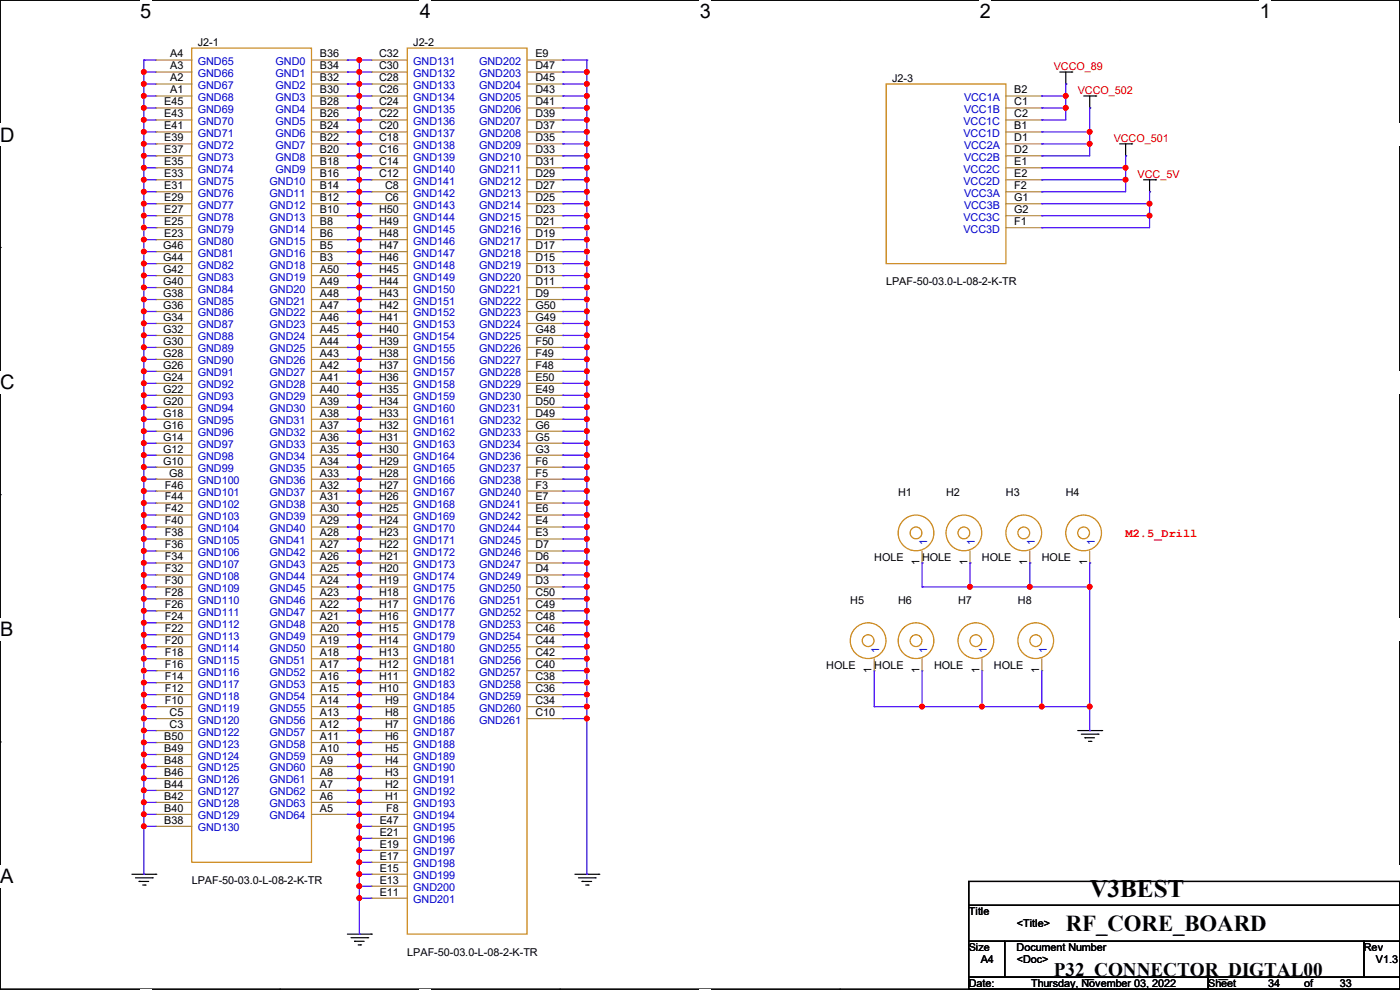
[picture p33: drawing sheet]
<svg xmlns="http://www.w3.org/2000/svg" width="297mm" height="210mm" viewBox="0 0 297 210" stroke-linecap="round" stroke-linejoin="round" font-family="sans-serif">
<defs><g id="words">
<text font-size="5.3" x="231.2" y="190.3">V3BEST</text>
<text font-size="4.8" x="226.1" y="197.5">RF_CORE_BOARD</text>
<g font-size="4.2">
<text x="29.7" y="3.9">5</text>
<text x="89.1" y="3.9">4</text>
<text x="148.5" y="3.9">3</text>
<text x="207.9" y="3.9">2</text>
<text x="267.3" y="3.9">1</text>
<text x="0" y="30.1">D</text>
<text x="0" y="82.5">C</text>
<text x="0" y="135">B</text>
<text x="0" y="187.4">A</text>
<text x="297" y="187.4">A</text>
</g>
<text font-size="4.1" x="223.6" y="207">P32_CONNECTOR_DIGTAL00</text>
<text font-size="2.5" fill="#f00" x="238.8" y="113.9">M2.5_Drill</text>
<g font-size="2.3">
<text x="42" y="9.7">J2-1</text>
<text x="87.7" y="9.7">J2-2</text>
<text x="36.1" y="12.2">A4</text>
<text x="36.1" y="14.7">A3</text>
<text x="36.1" y="17.3">A2</text>
<text x="67.9" y="12.2">B36</text>
<text x="67.9" y="14.7">B34</text>
<text x="67.9" y="17.3">B32</text>
<text x="80.4" y="12.2">C32</text>
<text x="80.4" y="14.7">C30</text>
<text x="80.4" y="17.3">C28</text>
<text x="113.6" y="12.2">E9</text>
<text x="113.6" y="14.7">D47</text>
<text x="113.6" y="17.3">D45</text>
<text x="189.3" y="17.4">J2-3</text>
<text x="34.8" y="22.4">E45</text>
<text x="36.1" y="19.8">A1</text>
<text x="67.9" y="19.8">B30</text>
<text x="67.9" y="22.4">B28</text>
<text x="80.4" y="19.8">C26</text>
<text x="80.4" y="22.4">C24</text>
<text x="113.6" y="19.8">D43</text>
<text x="113.6" y="22.4">D41</text>
<text x="215.2" y="19.8">B2</text>
<text x="215.2" y="22.4">C1</text>
<text x="34.8" y="24.9">E43</text>
<text x="34.8" y="27.4">E41</text>
<text x="34.8" y="30">E39</text>
<text x="67.9" y="24.9">B26</text>
<text x="67.9" y="27.4">B24</text>
<text x="67.9" y="30">B22</text>
<text x="80.4" y="24.9">C22</text>
<text x="80.4" y="27.4">C20</text>
<text x="80.4" y="30">C18</text>
<text x="113.6" y="24.9">D39</text>
<text x="113.6" y="27.4">D37</text>
<text x="113.6" y="30">D35</text>
<text x="215.2" y="24.9">C2</text>
<text x="215.2" y="27.4">B1</text>
<text x="215.2" y="30">D1</text>
<text x="34.8" y="32.5">E37</text>
<text x="34.8" y="35.1">E35</text>
<text x="67.9" y="32.5">B20</text>
<text x="67.9" y="35.1">B18</text>
<text x="80.4" y="32.5">C16</text>
<text x="80.4" y="35.1">C14</text>
<text x="113.6" y="32.5">D33</text>
<text x="113.6" y="35.1">D31</text>
<text x="215.2" y="32.5">D2</text>
<text x="215.2" y="35.1">E1</text>
<text x="34.8" y="37.6">E33</text>
<text x="34.8" y="40.1">E31</text>
<text x="67.9" y="37.6">B16</text>
<text x="67.9" y="40.1">B14</text>
<text x="80.4" y="37.6">C12</text>
<text x="81.7" y="40.1">C8</text>
<text x="113.6" y="37.6">D29</text>
<text x="113.6" y="40.1">D27</text>
<text x="215.2" y="37.6">E2</text>
<text x="215.2" y="40.1">F2</text>
<text x="34.8" y="42.7">E29</text>
<text x="34.8" y="45.2">E27</text>
<text x="34.8" y="47.8">E25</text>
<text x="67.9" y="42.7">B12</text>
<text x="67.9" y="45.2">B10</text>
<text x="67.9" y="47.8">B8</text>
<text x="80.4" y="45.2">H50</text>
<text x="80.4" y="47.8">H49</text>
<text x="81.7" y="42.7">C6</text>
<text x="113.6" y="42.7">D25</text>
<text x="113.6" y="45.2">D23</text>
<text x="113.6" y="47.8">D21</text>
<text x="215.2" y="42.7">G1</text>
<text x="215.2" y="45.2">G2</text>
<text x="215.2" y="47.8">F1</text>
<text x="34.6" y="52.8">G46</text>
<text x="34.8" y="50.3">E23</text>
<text x="67.9" y="50.3">B6</text>
<text x="67.9" y="52.8">B5</text>
<text x="80.4" y="50.3">H48</text>
<text x="80.4" y="52.8">H47</text>
<text x="113.6" y="50.3">D19</text>
<text x="113.6" y="52.8">D17</text>
<text x="34.6" y="55.4">G44</text>
<text x="34.6" y="57.9">G42</text>
<text x="67.9" y="55.4">B3</text>
<text x="67.9" y="57.9">A50</text>
<text x="80.4" y="55.4">H46</text>
<text x="80.4" y="57.9">H45</text>
<text x="113.6" y="55.4">D15</text>
<text x="113.6" y="57.9">D13</text>
<text x="34.6" y="60.5">G40</text>
<text x="34.6" y="63">G38</text>
<text x="34.6" y="65.5">G36</text>
<text x="67.9" y="60.5">A49</text>
<text x="67.9" y="63">A48</text>
<text x="67.9" y="65.5">A47</text>
<text x="80.4" y="60.5">H44</text>
<text x="80.4" y="63">H43</text>
<text x="80.4" y="65.5">H42</text>
<text x="113.6" y="60.5">D11</text>
<text x="113.6" y="63">D9</text>
<text x="113.6" y="65.5">G50</text>
<text x="188" y="60.5">LPAF-50-03.0-L-08-2-K-TR</text>
<text x="34.6" y="68.1">G34</text>
<text x="34.6" y="70.6">G32</text>
<text x="67.9" y="68.1">A46</text>
<text x="67.9" y="70.6">A45</text>
<text x="80.4" y="68.1">H41</text>
<text x="80.4" y="70.6">H40</text>
<text x="113.6" y="68.1">G49</text>
<text x="113.6" y="70.6">G48</text>
<text x="34.6" y="73.2">G30</text>
<text x="34.6" y="75.7">G28</text>
<text x="67.9" y="73.2">A44</text>
<text x="67.9" y="75.7">A43</text>
<text x="80.4" y="73.2">H39</text>
<text x="80.4" y="75.7">H38</text>
<text x="113.6" y="73.2">F50</text>
<text x="113.6" y="75.7">F49</text>
<text x="34.6" y="78.2">G26</text>
<text x="34.6" y="80.8">G24</text>
<text x="34.6" y="83.3">G22</text>
<text x="67.9" y="78.2">A42</text>
<text x="67.9" y="80.8">A41</text>
<text x="67.9" y="83.3">A40</text>
<text x="80.4" y="78.2">H37</text>
<text x="80.4" y="80.8">H36</text>
<text x="80.4" y="83.3">H35</text>
<text x="113.6" y="78.2">F48</text>
<text x="113.6" y="80.8">E50</text>
<text x="113.6" y="83.3">E49</text>
<text x="34.6" y="85.9">G20</text>
<text x="34.6" y="88.4">G18</text>
<text x="67.9" y="85.9">A39</text>
<text x="67.9" y="88.4">A38</text>
<text x="80.4" y="85.9">H34</text>
<text x="80.4" y="88.4">H33</text>
<text x="113.6" y="85.9">D50</text>
<text x="113.6" y="88.4">D49</text>
<text x="34.6" y="90.9">G16</text>
<text x="34.6" y="93.5">G14</text>
<text x="67.9" y="90.9">A37</text>
<text x="67.9" y="93.5">A36</text>
<text x="80.4" y="90.9">H32</text>
<text x="80.4" y="93.5">H31</text>
<text x="113.6" y="90.9">G6</text>
<text x="113.6" y="93.5">G5</text>
<text x="34.6" y="96">G12</text>
<text x="34.6" y="98.6">G10</text>
<text x="35.9" y="101.1">G8</text>
<text x="67.9" y="96">A35</text>
<text x="67.9" y="98.6">A34</text>
<text x="67.9" y="101.1">A33</text>
<text x="80.4" y="96">H30</text>
<text x="80.4" y="98.6">H29</text>
<text x="80.4" y="101.1">H28</text>
<text x="113.6" y="96">G3</text>
<text x="113.6" y="98.6">F6</text>
<text x="113.6" y="101.1">F5</text>
<text x="35" y="103.6">F46</text>
<text x="35" y="106.2">F44</text>
<text x="67.9" y="103.6">A32</text>
<text x="67.9" y="106.2">A31</text>
<text x="80.4" y="103.6">H27</text>
<text x="80.4" y="106.2">H26</text>
<text x="113.6" y="103.6">F3</text>
<text x="113.6" y="106.2">E7</text>
<text x="190.5" y="105.2">H1</text>
<text x="200.7" y="105.2">H2</text>
<text x="213.4" y="105.2">H3</text>
<text x="226.1" y="105.2">H4</text>
<text x="35" y="108.7">F42</text>
<text x="35" y="111.3">F40</text>
<text x="35" y="113.8">F38</text>
<text x="67.9" y="108.7">A30</text>
<text x="67.9" y="111.3">A29</text>
<text x="67.9" y="113.8">A28</text>
<text x="80.4" y="108.7">H25</text>
<text x="80.4" y="111.3">H24</text>
<text x="80.4" y="113.8">H23</text>
<text x="113.6" y="108.7">E6</text>
<text x="113.6" y="111.3">E4</text>
<text x="113.6" y="113.8">E3</text>
<text x="35" y="116.3">F36</text>
<text x="35" y="118.9">F34</text>
<text x="67.9" y="116.3">A27</text>
<text x="67.9" y="118.9">A26</text>
<text x="80.4" y="116.3">H22</text>
<text x="80.4" y="118.9">H21</text>
<text x="113.6" y="116.3">D7</text>
<text x="113.6" y="118.9">D6</text>
<text x="185.5" y="119">HOLE</text>
<text x="195.1" y="119.9" transform="rotate(-90 195.1 119.9)">1</text>
<text x="195.6" y="119">HOLE</text>
<text x="205.2" y="119.9" transform="rotate(-90 205.2 119.9)">1</text>
<text x="208.3" y="119">HOLE</text>
<text x="217.9" y="119.9" transform="rotate(-90 217.9 119.9)">1</text>
<text x="221" y="119">HOLE</text>
<text x="230.6" y="119.9" transform="rotate(-90 230.6 119.9)">1</text>
<text x="35" y="121.4">F32</text>
<text x="35" y="124">F30</text>
<text x="67.9" y="121.4">A25</text>
<text x="67.9" y="124">A24</text>
<text x="80.4" y="121.4">H20</text>
<text x="80.4" y="124">H19</text>
<text x="113.6" y="121.4">D4</text>
<text x="113.6" y="124">D3</text>
<text x="35" y="126.5">F28</text>
<text x="35" y="129">F26</text>
<text x="35" y="131.6">F24</text>
<text x="67.9" y="126.5">A23</text>
<text x="67.9" y="129">A22</text>
<text x="67.9" y="131.6">A21</text>
<text x="80.4" y="126.5">H18</text>
<text x="80.4" y="129">H17</text>
<text x="80.4" y="131.6">H16</text>
<text x="113.6" y="126.5">C50</text>
<text x="113.6" y="129">C49</text>
<text x="113.6" y="131.6">C48</text>
<text x="180.4" y="128.1">H5</text>
<text x="190.5" y="128.1">H6</text>
<text x="203.2" y="128.1">H7</text>
<text x="215.9" y="128.1">H8</text>
<text x="35" y="134.1">F22</text>
<text x="35" y="136.7">F20</text>
<text x="67.9" y="134.1">A20</text>
<text x="67.9" y="136.7">A19</text>
<text x="80.4" y="134.1">H15</text>
<text x="80.4" y="136.7">H14</text>
<text x="113.6" y="134.1">C46</text>
<text x="113.6" y="136.7">C44</text>
<text x="35" y="139.2">F18</text>
<text x="35" y="141.7">F16</text>
<text x="67.9" y="139.2">A18</text>
<text x="67.9" y="141.7">A17</text>
<text x="80.4" y="139.2">H13</text>
<text x="80.4" y="141.7">H12</text>
<text x="113.6" y="139.2">C42</text>
<text x="113.6" y="141.7">C40</text>
<text x="175.3" y="141.8">HOLE</text>
<text x="184.9" y="142.8" transform="rotate(-90 184.9 142.8)">1</text>
<text x="185.5" y="141.8">HOLE</text>
<text x="195.1" y="142.8" transform="rotate(-90 195.1 142.8)">1</text>
<text x="198.2" y="141.8">HOLE</text>
<text x="207.8" y="142.8" transform="rotate(-90 207.8 142.8)">1</text>
<text x="210.9" y="141.8">HOLE</text>
<text x="220.5" y="142.8" transform="rotate(-90 220.5 142.8)">1</text>
<text x="35" y="144.3">F14</text>
<text x="35" y="146.8">F12</text>
<text x="35" y="149.4">F10</text>
<text x="67.9" y="144.3">A16</text>
<text x="67.9" y="146.8">A15</text>
<text x="67.9" y="149.4">A14</text>
<text x="80.4" y="144.3">H11</text>
<text x="80.4" y="146.8">H10</text>
<text x="81.7" y="149.4">H9</text>
<text x="113.6" y="144.3">C38</text>
<text x="113.6" y="146.8">C36</text>
<text x="113.6" y="149.4">C34</text>
<text x="36" y="151.9">C5</text>
<text x="36" y="154.4">C3</text>
<text x="67.9" y="151.9">A13</text>
<text x="67.9" y="154.4">A12</text>
<text x="81.7" y="151.9">H8</text>
<text x="81.7" y="154.4">H7</text>
<text x="113.6" y="151.9">C10</text>
<text x="34.8" y="157">B50</text>
<text x="34.8" y="159.5">B49</text>
<text x="67.9" y="157">A11</text>
<text x="67.9" y="159.5">A10</text>
<text x="81.7" y="157">H6</text>
<text x="81.7" y="159.5">H5</text>
<text x="34.8" y="162.1">B48</text>
<text x="34.8" y="164.6">B46</text>
<text x="34.8" y="167.1">B44</text>
<text x="67.9" y="162.1">A9</text>
<text x="67.9" y="164.6">A8</text>
<text x="67.9" y="167.1">A7</text>
<text x="81.7" y="162.1">H4</text>
<text x="81.7" y="164.6">H3</text>
<text x="81.7" y="167.1">H2</text>
<text x="34.8" y="169.7">B42</text>
<text x="34.8" y="172.2">B40</text>
<text x="67.9" y="169.7">A6</text>
<text x="67.9" y="172.2">A5</text>
<text x="81.7" y="169.7">H1</text>
<text x="82" y="172.2">F8</text>
<text x="34.8" y="174.8">B38</text>
<text x="80.6" y="174.8">E47</text>
<text x="80.6" y="177.3">E21</text>
<text x="80.6" y="179.8">E19</text>
<text x="80.6" y="182.4">E17</text>
<text x="80.6" y="184.9">E15</text>
<text x="40.7" y="187.5">LPAF-50-03.0-L-08-2-K-TR</text>
<text x="80.6" y="187.5">E13</text>
<text x="80.6" y="190">E11</text>
<text x="205.5" y="194.1">Title</text>
<text x="215.7" y="196.7">&lt;Title&gt;</text>
<text x="86.4" y="202.8">LPAF-50-03.0-L-08-2-K-TR</text>
<text x="205.5" y="201.8">Size</text>
<text x="215.7" y="201.8">Document Number</text>
<text x="289.4" y="201.8">Rev</text>
<text x="205.5" y="209.4">Date:</text>
<text x="208.1" y="204.3">A4</text>
<text x="215.7" y="204.3">&lt;Doc&gt;</text>
<text x="218.7" y="209.4">Thursday, November 03, 2022</text>
<text x="256.3" y="209.4">Sheet</text>
<text x="269" y="209.4">34</text>
<text x="276.7" y="209.4">of</text>
<text x="284.3" y="209.4">33</text>
<text x="291.9" y="204.3">V1.3</text>
</g>
<g font-size="2.3" fill="#00c">
<text x="42" y="13.8">GND65</text>
<text x="42" y="16.3">GND66</text>
<text x="58.5" y="13.8">GND0</text>
<text x="58.5" y="16.3">GND1</text>
<text x="87.7" y="13.8">GND131</text>
<text x="87.7" y="16.3">GND132</text>
<text x="101.6" y="13.8">GND202</text>
<text x="101.6" y="16.3">GND203</text>
<text x="42" y="18.9">GND67</text>
<text x="42" y="21.4">GND68</text>
<text x="42" y="24">GND69</text>
<text x="58.5" y="18.9">GND2</text>
<text x="58.5" y="21.4">GND3</text>
<text x="58.5" y="24">GND4</text>
<text x="87.7" y="18.9">GND133</text>
<text x="87.7" y="21.4">GND134</text>
<text x="87.7" y="24">GND135</text>
<text x="101.6" y="18.9">GND204</text>
<text x="101.6" y="21.4">GND205</text>
<text x="101.6" y="24">GND206</text>
<text x="204.5" y="21.4">VCC1A</text>
<text x="204.5" y="24">VCC1B</text>
<text x="42" y="26.5">GND70</text>
<text x="42" y="29">GND71</text>
<text x="58.5" y="26.5">GND5</text>
<text x="58.5" y="29">GND6</text>
<text x="87.7" y="26.5">GND136</text>
<text x="87.7" y="29">GND137</text>
<text x="101.6" y="26.5">GND207</text>
<text x="101.6" y="29">GND208</text>
<text x="204.4" y="26.5">VCC1C</text>
<text x="204.4" y="29">VCC1D</text>
<text x="42" y="31.6">GND72</text>
<text x="42" y="34.1">GND73</text>
<text x="58.5" y="31.6">GND7</text>
<text x="58.5" y="34.1">GND8</text>
<text x="87.7" y="31.6">GND138</text>
<text x="87.7" y="34.1">GND139</text>
<text x="101.6" y="31.6">GND209</text>
<text x="101.6" y="34.1">GND210</text>
<text x="204.5" y="31.6">VCC2A</text>
<text x="204.5" y="34.1">VCC2B</text>
<text x="42" y="36.7">GND74</text>
<text x="42" y="39.2">GND75</text>
<text x="42" y="41.7">GND76</text>
<text x="57.2" y="39.2">GND10</text>
<text x="57.2" y="41.7">GND11</text>
<text x="58.5" y="36.7">GND9</text>
<text x="87.7" y="36.7">GND140</text>
<text x="87.7" y="39.2">GND141</text>
<text x="87.7" y="41.7">GND142</text>
<text x="101.6" y="36.7">GND211</text>
<text x="101.6" y="39.2">GND212</text>
<text x="101.6" y="41.7">GND213</text>
<text x="204.4" y="36.7">VCC2C</text>
<text x="204.4" y="39.2">VCC2D</text>
<text x="204.5" y="41.7">VCC3A</text>
<text x="42" y="44.3">GND77</text>
<text x="42" y="46.8">GND78</text>
<text x="57.2" y="44.3">GND12</text>
<text x="57.2" y="46.8">GND13</text>
<text x="87.7" y="44.3">GND143</text>
<text x="87.7" y="46.8">GND144</text>
<text x="101.6" y="44.3">GND214</text>
<text x="101.6" y="46.8">GND215</text>
<text x="204.4" y="46.8">VCC3C</text>
<text x="204.5" y="44.3">VCC3B</text>
<text x="42" y="49.4">GND79</text>
<text x="42" y="51.9">GND80</text>
<text x="57.2" y="49.4">GND14</text>
<text x="57.2" y="51.9">GND15</text>
<text x="87.7" y="49.4">GND145</text>
<text x="87.7" y="51.9">GND146</text>
<text x="101.6" y="49.4">GND216</text>
<text x="101.6" y="51.9">GND217</text>
<text x="204.4" y="49.4">VCC3D</text>
<text x="42" y="54.4">GND81</text>
<text x="42" y="57">GND82</text>
<text x="42" y="59.5">GND83</text>
<text x="57.2" y="54.4">GND16</text>
<text x="57.2" y="57">GND18</text>
<text x="57.2" y="59.5">GND19</text>
<text x="87.7" y="54.4">GND147</text>
<text x="87.7" y="57">GND148</text>
<text x="87.7" y="59.5">GND149</text>
<text x="101.6" y="54.4">GND218</text>
<text x="101.6" y="57">GND219</text>
<text x="101.6" y="59.5">GND220</text>
<text x="42" y="62.1">GND84</text>
<text x="42" y="64.6">GND85</text>
<text x="57.2" y="62.1">GND20</text>
<text x="57.2" y="64.6">GND21</text>
<text x="87.7" y="62.1">GND150</text>
<text x="87.7" y="64.6">GND151</text>
<text x="101.6" y="62.1">GND221</text>
<text x="101.6" y="64.6">GND222</text>
<text x="42" y="67.1">GND86</text>
<text x="42" y="69.7">GND87</text>
<text x="57.2" y="67.1">GND22</text>
<text x="57.2" y="69.7">GND23</text>
<text x="87.7" y="67.1">GND152</text>
<text x="87.7" y="69.7">GND153</text>
<text x="101.6" y="67.1">GND223</text>
<text x="101.6" y="69.7">GND224</text>
<text x="42" y="72.2">GND88</text>
<text x="42" y="74.8">GND89</text>
<text x="42" y="77.3">GND90</text>
<text x="57.2" y="72.2">GND24</text>
<text x="57.2" y="74.8">GND25</text>
<text x="57.2" y="77.3">GND26</text>
<text x="87.7" y="72.2">GND154</text>
<text x="87.7" y="74.8">GND155</text>
<text x="87.7" y="77.3">GND156</text>
<text x="101.6" y="72.2">GND225</text>
<text x="101.6" y="74.8">GND226</text>
<text x="101.6" y="77.3">GND227</text>
<text x="42" y="79.8">GND91</text>
<text x="42" y="82.4">GND92</text>
<text x="57.2" y="79.8">GND27</text>
<text x="57.2" y="82.4">GND28</text>
<text x="87.7" y="79.8">GND157</text>
<text x="87.7" y="82.4">GND158</text>
<text x="101.6" y="79.8">GND228</text>
<text x="101.6" y="82.4">GND229</text>
<text x="42" y="84.9">GND93</text>
<text x="42" y="87.5">GND94</text>
<text x="57.2" y="84.9">GND29</text>
<text x="57.2" y="87.5">GND30</text>
<text x="87.7" y="84.9">GND159</text>
<text x="87.7" y="87.5">GND160</text>
<text x="101.6" y="84.9">GND230</text>
<text x="101.6" y="87.5">GND231</text>
<text x="42" y="90">GND95</text>
<text x="42" y="92.5">GND96</text>
<text x="42" y="95.1">GND97</text>
<text x="57.2" y="90">GND31</text>
<text x="57.2" y="92.5">GND32</text>
<text x="57.2" y="95.1">GND33</text>
<text x="87.7" y="90">GND161</text>
<text x="87.7" y="92.5">GND162</text>
<text x="87.7" y="95.1">GND163</text>
<text x="101.6" y="90">GND232</text>
<text x="101.6" y="92.5">GND233</text>
<text x="101.6" y="95.1">GND234</text>
<text x="42" y="97.6">GND98</text>
<text x="42" y="100.2">GND99</text>
<text x="57.2" y="97.6">GND34</text>
<text x="57.2" y="100.2">GND35</text>
<text x="87.7" y="97.6">GND164</text>
<text x="87.7" y="100.2">GND165</text>
<text x="101.6" y="97.6">GND236</text>
<text x="101.6" y="100.2">GND237</text>
<text x="42" y="102.7">GND100</text>
<text x="42" y="105.2">GND101</text>
<text x="42" y="107.8">GND102</text>
<text x="57.2" y="102.7">GND36</text>
<text x="57.2" y="105.2">GND37</text>
<text x="57.2" y="107.8">GND38</text>
<text x="87.7" y="102.7">GND166</text>
<text x="87.7" y="105.2">GND167</text>
<text x="87.7" y="107.8">GND168</text>
<text x="101.6" y="102.7">GND238</text>
<text x="101.6" y="105.2">GND240</text>
<text x="101.6" y="107.8">GND241</text>
<text x="42" y="110.3">GND103</text>
<text x="42" y="112.9">GND104</text>
<text x="57.2" y="110.3">GND39</text>
<text x="57.2" y="112.9">GND40</text>
<text x="87.7" y="110.3">GND169</text>
<text x="87.7" y="112.9">GND170</text>
<text x="101.6" y="110.3">GND242</text>
<text x="101.6" y="112.9">GND244</text>
<text x="42" y="115.4">GND105</text>
<text x="42" y="117.9">GND106</text>
<text x="57.2" y="115.4">GND41</text>
<text x="57.2" y="117.9">GND42</text>
<text x="87.7" y="115.4">GND171</text>
<text x="87.7" y="117.9">GND172</text>
<text x="101.6" y="115.4">GND245</text>
<text x="101.6" y="117.9">GND246</text>
<text x="196.7" y="115.6" transform="rotate(-90 196.7 115.6)">1</text>
<text x="206.8" y="115.6" transform="rotate(-90 206.8 115.6)">1</text>
<text x="219.5" y="115.6" transform="rotate(-90 219.5 115.6)">1</text>
<text x="232.2" y="115.6" transform="rotate(-90 232.2 115.6)">1</text>
<text x="42" y="120.5">GND107</text>
<text x="42" y="123">GND108</text>
<text x="42" y="125.6">GND109</text>
<text x="57.2" y="120.5">GND43</text>
<text x="57.2" y="123">GND44</text>
<text x="57.2" y="125.6">GND45</text>
<text x="87.7" y="120.5">GND173</text>
<text x="87.7" y="123">GND174</text>
<text x="87.7" y="125.6">GND175</text>
<text x="101.6" y="120.5">GND247</text>
<text x="101.6" y="123">GND249</text>
<text x="101.6" y="125.6">GND250</text>
<text x="42" y="128.1">GND110</text>
<text x="42" y="130.6">GND111</text>
<text x="57.2" y="128.1">GND46</text>
<text x="57.2" y="130.6">GND47</text>
<text x="87.7" y="128.1">GND176</text>
<text x="87.7" y="130.6">GND177</text>
<text x="101.6" y="128.1">GND251</text>
<text x="101.6" y="130.6">GND252</text>
<text x="42" y="133.2">GND112</text>
<text x="42" y="135.7">GND113</text>
<text x="57.2" y="133.2">GND48</text>
<text x="57.2" y="135.7">GND49</text>
<text x="87.7" y="133.2">GND178</text>
<text x="87.7" y="135.7">GND179</text>
<text x="101.6" y="133.2">GND253</text>
<text x="101.6" y="135.7">GND254</text>
<text x="42" y="138.3">GND114</text>
<text x="42" y="140.8">GND115</text>
<text x="42" y="143.3">GND116</text>
<text x="57.2" y="138.3">GND50</text>
<text x="57.2" y="140.8">GND51</text>
<text x="57.2" y="143.3">GND52</text>
<text x="87.7" y="138.3">GND180</text>
<text x="87.7" y="140.8">GND181</text>
<text x="87.7" y="143.3">GND182</text>
<text x="101.6" y="138.3">GND255</text>
<text x="101.6" y="140.8">GND256</text>
<text x="101.6" y="143.3">GND257</text>
<text x="186.5" y="138.5" transform="rotate(-90 186.5 138.5)">1</text>
<text x="196.7" y="138.5" transform="rotate(-90 196.7 138.5)">1</text>
<text x="209.4" y="138.5" transform="rotate(-90 209.4 138.5)">1</text>
<text x="222.1" y="138.5" transform="rotate(-90 222.1 138.5)">1</text>
<text x="42" y="145.9">GND117</text>
<text x="42" y="148.4">GND118</text>
<text x="57.2" y="145.9">GND53</text>
<text x="57.2" y="148.4">GND54</text>
<text x="87.7" y="145.9">GND183</text>
<text x="87.7" y="148.4">GND184</text>
<text x="101.6" y="145.9">GND258</text>
<text x="101.6" y="148.4">GND259</text>
<text x="42" y="151">GND119</text>
<text x="42" y="153.5">GND120</text>
<text x="57.2" y="151">GND55</text>
<text x="57.2" y="153.5">GND56</text>
<text x="87.7" y="151">GND185</text>
<text x="87.7" y="153.5">GND186</text>
<text x="101.6" y="151">GND260</text>
<text x="101.6" y="153.5">GND261</text>
<text x="42" y="156">GND122</text>
<text x="42" y="158.6">GND123</text>
<text x="42" y="161.1">GND124</text>
<text x="57.2" y="156">GND57</text>
<text x="57.2" y="158.6">GND58</text>
<text x="57.2" y="161.1">GND59</text>
<text x="87.7" y="156">GND187</text>
<text x="87.7" y="158.6">GND188</text>
<text x="87.7" y="161.1">GND189</text>
<text x="42" y="163.7">GND125</text>
<text x="42" y="166.2">GND126</text>
<text x="57.2" y="163.7">GND60</text>
<text x="57.2" y="166.2">GND61</text>
<text x="87.7" y="163.7">GND190</text>
<text x="87.7" y="166.2">GND191</text>
<text x="42" y="168.7">GND127</text>
<text x="42" y="171.3">GND128</text>
<text x="42" y="173.8">GND129</text>
<text x="57.2" y="168.7">GND62</text>
<text x="57.2" y="171.3">GND63</text>
<text x="57.2" y="173.8">GND64</text>
<text x="87.7" y="168.7">GND192</text>
<text x="87.7" y="171.3">GND193</text>
<text x="87.7" y="173.8">GND194</text>
<text x="42" y="176.4">GND130</text>
<text x="87.7" y="176.4">GND195</text>
<text x="87.7" y="178.9">GND196</text>
<text x="87.7" y="181.4">GND197</text>
<text x="87.7" y="184">GND198</text>
<text x="87.7" y="186.5">GND199</text>
<text x="87.7" y="189.1">GND200</text>
<text x="87.7" y="191.6">GND201</text>
</g>
<g font-size="2.3" fill="#f00">
<text x="223.6" y="14.8">VCCO_89</text>
<text x="228.6" y="19.9">VCCO_502</text>
<text x="236.3" y="30.1">VCCO_501</text>
<text x="241.3" y="37.7">VCC_5V</text>
</g>
</g></defs>
<path d="M0 0h297v209.8h-297z" fill="none" stroke="#000" stroke-width=".25"/>
<g fill="#fff">
<path d="M29.7 0h2.4v4.8h-2.4z"/>
<path d="M29.7 209.8h2.4v.2h-2.4z"/>
</g>
<path d="M59.4 0h.1M59.4 209.8h.1" fill="none" stroke="#000" stroke-width=".25"/>
<g fill="#fff">
<path d="M89.1 0h2.3v4.8h-2.3z"/>
<path d="M89.1 209.8h2.3v.2h-2.3z"/>
</g>
<path d="M118.8 0h.1M118.8 209.8h.1" fill="none" stroke="#000" stroke-width=".25"/>
<g fill="#fff">
<path d="M148.5 0h2.3v4.8h-2.3z"/>
<path d="M148.5 209.8h2.3v.2h-2.3z"/>
</g>
<path d="M178.2 0h.1M178.2 209.8h.1" fill="none" stroke="#000" stroke-width=".25"/>
<g fill="#fff">
<path d="M207.9 0h2.3v4.8h-2.3z"/>
<path d="M207.9 209.8h2.3v.2h-2.3z"/>
</g>
<path d="M237.6 0h.1M237.6 209.8h.1" fill="none" stroke="#000" stroke-width=".25"/>
<g fill="#fff">
<path d="M267.3 0h2.3v4.8h-2.3z"/>
<path d="M267.3 209.8h2.3v.2h-2.3z"/>
<path d="M0 26.2h3.1v4.8h-3.1z"/>
<path d="M297 26.2v4.8z"/>
<path d="M0 78.7h3.1v4.7h-3.1z"/>
<path d="M297 78.7v4.7z"/>
</g>
<path d="M0 52.5h.1M297 52.5h.1" fill="none" stroke="#000" stroke-width=".25"/>
<g fill="#fff">
<path d="M0 131.1h2.9v4.8h-2.9z"/>
<path d="M297 131.1v4.8z"/>
</g>
<path d="M0 104.9h.1M297 104.9h.1" fill="none" stroke="#000" stroke-width=".25"/>
<g fill="#fff">
<path d="M0 183.6h2.9v4.7h-2.9z"/>
<path d="M296.9 183.6h.1v4.7h-.1z"/>
</g>
<g fill="none" stroke="#000" stroke-width=".25">
<path d="M224.8 15.3h2.6M226.1 17.8h.1M226.1 15.3v2.5M227.4 15.3h.1M229.9 20.4h2.6M231.2 22.9h.1M231.2 20.4v2.5M232.5 20.4h.1M237.5 30.5h2.6M238.8 33.1h.1M238.8 30.5v2.6M240.1 30.5h.1"/>
<path d="M242.6 38.1h2.6M243.9 38.1v2.6M245.2 38.1h.1M243.9 40.7h.1M0 157.4h.1M228.6 155h5.1M229.4 155.7h3.6M230.2 156.5h.1M230.2 156.5h2M230.9 157.3h.5M231.4 157.3h.1M233 155.7h.1"/>
<path d="M233.7 155h.1M297 157.4h.1M28 185.5h5.1M28.7 186.2h3.6M29.5 187h.1M29.5 187h2M30.3 187.7h.5M30.8 187.7h.1M32.3 186.2h.1M33.1 185.5h.1M73.7 198.2h5.1M74.5 198.9h3.5"/>
<path d="M75.2 199.7h.1M75.2 199.7h2.1M78 198.9h.1M78.8 198.2h.1M122 185.5h5M122.7 186.2h3.6M123.5 187h.1M123.5 187h2M124.2 187.7h.6M124.8 187.7h.1M126.3 186.2h.1M127 185.5h.1"/>
<path d="M205.5 187h91.5v5.1h-91.5zM205.5 192.1h91.5v7.6h-91.5zM205.5 199.7h7.6v7.6h-7.6zM213.1 199.7h76.2v7.6h-76.2zM289.3 199.7h7.7v7.6h-7.7zM76 200.4h.5M76.5 200.4h.1M205.5 207.3h50.8v2.5h-50.8zM256.3 207.3h40.7v2.5h-40.7z"/>
</g>
<g fill="none" stroke="#cc8006" stroke-width=".25">
<path d="M40.7 10.2h25.4v172.7h-25.4zM86.4 10.2h25.4v188h-25.4zM188 17.8h25.4v38.1h-25.4z"/>
<circle cx="194.3" cy="113.1" r="3.8"/>
<circle cx="194.3" cy="113.1" r="1.25"/>
<circle cx="204.5" cy="113.1" r="3.8"/>
<circle cx="204.5" cy="113.1" r="1.25"/>
<circle cx="217.2" cy="113.1" r="3.8"/>
<circle cx="217.2" cy="113.1" r="1.25"/>
<circle cx="229.9" cy="113.1" r="3.8"/>
<circle cx="229.9" cy="113.1" r="1.25"/>
<circle cx="184.2" cy="135.9" r="3.8"/>
<circle cx="184.2" cy="135.9" r="1.25"/>
<circle cx="194.3" cy="135.9" r="3.8"/>
<circle cx="194.3" cy="135.9" r="1.25"/>
<circle cx="207" cy="135.9" r="3.8"/>
<circle cx="207" cy="135.9" r="1.25"/>
<circle cx="219.7" cy="135.9" r="3.8"/>
<circle cx="219.7" cy="135.9" r="1.25"/>
</g>
<g fill="none" stroke="#a84" stroke-width=".25">
<path d="M33.1 12.7h.1M33.1 15.3h.1M33.1 17.8h.1M33.1 12.7h7.6M33.1 15.3h7.6M33.1 17.8h7.6M66.1 12.7h7.6M66.1 15.3h7.6M66.1 17.8h7.6M73.7 12.7h.1M73.7 15.3h.1M73.7 17.8h.1"/>
<path d="M78.8 12.7h.1M78.8 15.3h.1M78.8 17.8h.1M78.8 12.7h7.6M78.8 15.3h7.6M78.8 17.8h7.6M111.8 12.7h7.6M111.8 15.3h7.6M111.8 17.8h7.6M119.4 12.7h.1M119.4 15.3h.1M119.4 17.8h.1"/>
<path d="M33.1 20.4h.1M33.1 22.9h.1M33.1 25.4h.1M33.1 28h.1M33.1 30.5h.1M33.1 33.1h.1M33.1 35.6h.1M33.1 38.1h.1M33.1 20.4h7.6M33.1 22.9h7.6M33.1 25.4h7.6M33.1 28h7.6"/>
<path d="M33.1 30.5h7.6M33.1 33.1h7.6M33.1 35.6h7.6M33.1 38.1h7.6M66.1 20.4h7.6M66.1 22.9h7.6M66.1 25.4h7.6M66.1 28h7.6M66.1 30.5h7.6M66.1 33.1h7.6M66.1 35.6h7.6M66.1 38.1h7.6"/>
<path d="M73.7 20.4h.1M73.7 22.9h.1M73.7 25.4h.1M73.7 28h.1M73.7 30.5h.1M73.7 33.1h.1M73.7 35.6h.1M73.7 38.1h.1M78.8 20.4h.1M78.8 22.9h.1M78.8 25.4h.1M78.8 28h.1"/>
<path d="M78.8 30.5h.1M78.8 33.1h.1M78.8 35.6h.1M78.8 38.1h.1M78.8 20.4h7.6M78.8 22.9h7.6M78.8 25.4h7.6M78.8 28h7.6M78.8 30.5h7.6M78.8 33.1h7.6M78.8 35.6h7.6M78.8 38.1h7.6"/>
<path d="M111.8 20.4h7.6M111.8 22.9h7.6M111.8 25.4h7.6M111.8 28h7.6M111.8 30.5h7.6M111.8 33.1h7.6M111.8 35.6h7.6M111.8 38.1h7.6M119.4 20.4h.1M119.4 22.9h.1M119.4 25.4h.1M119.4 28h.1"/>
<path d="M119.4 30.5h.1M119.4 33.1h.1M119.4 35.6h.1M119.4 38.1h.1M213.4 20.4h7.6M213.4 22.9h7.6M213.4 25.4h7.6M213.4 28h7.6M213.4 30.5h7.6M213.4 33.1h7.6M213.4 35.6h7.6M213.4 38.1h7.6"/>
<path d="M221 20.4h.1M221 22.9h.1M221 25.4h.1M221 28h.1M221 30.5h.1M221 33.1h.1M221 35.6h.1M221 38.1h.1M33.1 40.7h.1M33.1 43.2h.1M33.1 45.8h.1M33.1 48.3h.1"/>
<path d="M33.1 50.8h.1M33.1 53.4h.1M33.1 55.9h.1M33.1 58.5h.1M33.1 40.7h7.6M33.1 43.2h7.6M33.1 45.8h7.6M33.1 48.3h7.6M33.1 50.8h7.6M33.1 53.4h7.6M33.1 55.9h7.6M33.1 58.5h7.6"/>
<path d="M66.1 40.7h7.6M66.1 43.2h7.6M66.1 45.8h7.6M66.1 48.3h7.6M66.1 50.8h7.6M66.1 53.4h7.6M66.1 55.9h7.6M66.1 58.5h7.6M73.7 40.7h.1M73.7 43.2h.1M73.7 45.8h.1M73.7 48.3h.1"/>
<path d="M73.7 50.8h.1M73.7 53.4h.1M73.7 55.9h.1M73.7 58.5h.1M78.8 40.7h.1M78.8 43.2h.1M78.8 45.8h.1M78.8 48.3h.1M78.8 50.8h.1M78.8 53.4h.1M78.8 55.9h.1M78.8 58.5h.1"/>
<path d="M78.8 40.7h7.6M78.8 43.2h7.6M78.8 45.8h7.6M78.8 48.3h7.6M78.8 50.8h7.6M78.8 53.4h7.6M78.8 55.9h7.6M78.8 58.5h7.6M111.8 40.7h7.6M111.8 43.2h7.6M111.8 45.8h7.6M111.8 48.3h7.6"/>
<path d="M111.8 50.8h7.6M111.8 53.4h7.6M111.8 55.9h7.6M111.8 58.5h7.6M119.4 40.7h.1M119.4 43.2h.1M119.4 45.8h.1M119.4 48.3h.1M119.4 50.8h.1M119.4 53.4h.1M119.4 55.9h.1M119.4 58.5h.1"/>
<path d="M213.4 40.7h7.6M213.4 43.2h7.6M213.4 45.8h7.6M213.4 48.3h7.6M221 40.7h.1M221 43.2h.1M221 45.8h.1M221 48.3h.1M33.1 61h.1M33.1 63.5h.1M33.1 66.1h.1M33.1 68.6h.1"/>
<path d="M33.1 71.2h.1M33.1 73.7h.1M33.1 76.2h.1M33.1 78.8h.1M33.1 61h7.6M33.1 63.5h7.6M33.1 66.1h7.6M33.1 68.6h7.6M33.1 71.2h7.6M33.1 73.7h7.6M33.1 76.2h7.6M33.1 78.8h7.6"/>
<path d="M66.1 61h7.6M66.1 63.5h7.6M66.1 66.1h7.6M66.1 68.6h7.6M66.1 71.2h7.6M66.1 73.7h7.6M66.1 76.2h7.6M66.1 78.8h7.6M73.7 61h.1M73.7 63.5h.1M73.7 66.1h.1M73.7 68.6h.1"/>
<path d="M73.7 71.2h.1M73.7 73.7h.1M73.7 76.2h.1M73.7 78.8h.1M78.8 61h.1M78.8 63.5h.1M78.8 66.1h.1M78.8 68.6h.1M78.8 71.2h.1M78.8 73.7h.1M78.8 76.2h.1M78.8 78.8h.1"/>
<path d="M78.8 61h7.6M78.8 63.5h7.6M78.8 66.1h7.6M78.8 68.6h7.6M78.8 71.2h7.6M78.8 73.7h7.6M78.8 76.2h7.6M78.8 78.8h7.6M111.8 61h7.6M111.8 63.5h7.6M111.8 66.1h7.6M111.8 68.6h7.6"/>
<path d="M111.8 71.2h7.6M111.8 73.7h7.6M111.8 76.2h7.6M111.8 78.8h7.6M119.4 61h.1M119.4 63.5h.1M119.4 66.1h.1M119.4 68.6h.1M119.4 71.2h.1M119.4 73.7h.1M119.4 76.2h.1M119.4 78.8h.1"/>
<path d="M33.1 81.3h.1M33.1 83.9h.1M33.1 86.4h.1M33.1 88.9h.1M33.1 91.5h.1M33.1 94h.1M33.1 96.6h.1M33.1 99.1h.1M33.1 81.3h7.6M33.1 83.9h7.6M33.1 86.4h7.6M33.1 88.9h7.6"/>
<path d="M33.1 91.5h7.6M33.1 94h7.6M33.1 96.6h7.6M33.1 99.1h7.6M66.1 81.3h7.6M66.1 83.9h7.6M66.1 86.4h7.6M66.1 88.9h7.6M66.1 91.5h7.6M66.1 94h7.6M66.1 96.6h7.6M66.1 99.1h7.6"/>
<path d="M73.7 81.3h.1M73.7 83.9h.1M73.7 86.4h.1M73.7 88.9h.1M73.7 91.5h.1M73.7 94h.1M73.7 96.6h.1M73.7 99.1h.1M78.8 81.3h.1M78.8 83.9h.1M78.8 86.4h.1M78.8 88.9h.1"/>
<path d="M78.8 91.5h.1M78.8 94h.1M78.8 96.6h.1M78.8 99.1h.1M78.8 81.3h7.6M78.8 83.9h7.6M78.8 86.4h7.6M78.8 88.9h7.6M78.8 91.5h7.6M78.8 94h7.6M78.8 96.6h7.6M78.8 99.1h7.6"/>
<path d="M111.8 81.3h7.6M111.8 83.9h7.6M111.8 86.4h7.6M111.8 88.9h7.6M111.8 91.5h7.6M111.8 94h7.6M111.8 96.6h7.6M111.8 99.1h7.6M119.4 81.3h.1M119.4 83.9h.1M119.4 86.4h.1M119.4 88.9h.1"/>
<path d="M119.4 91.5h.1M119.4 94h.1M119.4 96.6h.1M119.4 99.1h.1M33.1 101.6h.1M33.1 104.2h.1M33.1 106.7h.1M33.1 109.3h.1M33.1 111.8h.1M33.1 114.3h.1M33.1 116.9h.1M33.1 119.4h.1"/>
<path d="M33.1 101.6h7.6M33.1 104.2h7.6M33.1 106.7h7.6M33.1 109.3h7.6M33.1 111.8h7.6M33.1 114.3h7.6M33.1 116.9h7.6M33.1 119.4h7.6M66.1 101.6h7.6M66.1 104.2h7.6M66.1 106.7h7.6M66.1 109.3h7.6"/>
<path d="M66.1 111.8h7.6M66.1 114.3h7.6M66.1 116.9h7.6M66.1 119.4h7.6M73.7 101.6h.1M73.7 104.2h.1M73.7 106.7h.1M73.7 109.3h.1M73.7 111.8h.1M73.7 114.3h.1M73.7 116.9h.1M73.7 119.4h.1"/>
<path d="M78.8 101.6h.1M78.8 104.2h.1M78.8 106.7h.1M78.8 109.3h.1M78.8 111.8h.1M78.8 114.3h.1M78.8 116.9h.1M78.8 119.4h.1M78.8 101.6h7.6M78.8 104.2h7.6M78.8 106.7h7.6M78.8 109.3h7.6"/>
<path d="M78.8 111.8h7.6M78.8 114.3h7.6M78.8 116.9h7.6M78.8 119.4h7.6M111.8 101.6h7.6M111.8 104.2h7.6M111.8 106.7h7.6M111.8 109.3h7.6M111.8 111.8h7.6M111.8 114.3h7.6M111.8 116.9h7.6M111.8 119.4h7.6"/>
<path d="M119.4 101.6h.1M119.4 104.2h.1M119.4 106.7h.1M119.4 109.3h.1M119.4 111.8h.1M119.4 114.3h.1M119.4 116.9h.1M119.4 119.4h.1M195.6 119.4h.1M195.6 116.9v2.5M205.8 119.4h.1M205.8 116.9v2.5"/>
<path d="M218.5 119.4h.1M218.5 116.9v2.5M231.2 119.4h.1M231.2 116.9v2.5M33.1 122h.1M33.1 124.5h.1M33.1 127h.1M33.1 129.6h.1M33.1 132.1h.1M33.1 134.7h.1M33.1 137.2h.1M33.1 139.7h.1"/>
<path d="M33.1 122h7.6M33.1 124.5h7.6M33.1 127h7.6M33.1 129.6h7.6M33.1 132.1h7.6M33.1 134.7h7.6M33.1 137.2h7.6M33.1 139.7h7.6M66.1 122h7.6M66.1 124.5h7.6M66.1 127h7.6M66.1 129.6h7.6"/>
<path d="M66.1 132.1h7.6M66.1 134.7h7.6M66.1 137.2h7.6M66.1 139.7h7.6M73.7 122h.1M73.7 124.5h.1M73.7 127h.1M73.7 129.6h.1M73.7 132.1h.1M73.7 134.7h.1M73.7 137.2h.1M73.7 139.7h.1"/>
<path d="M78.8 122h.1M78.8 124.5h.1M78.8 127h.1M78.8 129.6h.1M78.8 132.1h.1M78.8 134.7h.1M78.8 137.2h.1M78.8 139.7h.1M78.8 122h7.6M78.8 124.5h7.6M78.8 127h7.6M78.8 129.6h7.6"/>
<path d="M78.8 132.1h7.6M78.8 134.7h7.6M78.8 137.2h7.6M78.8 139.7h7.6M111.8 122h7.6M111.8 124.5h7.6M111.8 127h7.6M111.8 129.6h7.6M111.8 132.1h7.6M111.8 134.7h7.6M111.8 137.2h7.6M111.8 139.7h7.6"/>
<path d="M119.4 122h.1M119.4 124.5h.1M119.4 127h.1M119.4 129.6h.1M119.4 132.1h.1M119.4 134.7h.1M119.4 137.2h.1M119.4 139.7h.1M185.5 139.7v2.6M195.6 139.7v2.6M208.3 139.7v2.6M221 139.7v2.6"/>
<path d="M33.1 142.3h.1M33.1 144.8h.1M33.1 147.4h.1M33.1 149.9h.1M33.1 152.4h.1M33.1 155h.1M33.1 157.5h.1M33.1 142.3h7.6M33.1 144.8h7.6M33.1 147.4h7.6M33.1 149.9h7.6M33.1 152.4h7.6"/>
<path d="M33.1 155h7.6M33.1 157.5h7.6M66.1 142.3h7.6M66.1 144.8h7.6M66.1 147.4h7.6M66.1 149.9h7.6M66.1 152.4h7.6M66.1 155h7.6M66.1 157.5h7.6M73.7 142.3h.1M73.7 144.8h.1M73.7 147.4h.1"/>
<path d="M73.7 149.9h.1M73.7 152.4h.1M73.7 155h.1M73.7 157.5h.1M78.8 142.3h.1M78.8 144.8h.1M78.8 147.4h.1M78.8 149.9h.1M78.8 152.4h.1M78.8 155h.1M78.8 157.5h.1M78.8 142.3h7.6"/>
<path d="M78.8 144.8h7.6M78.8 147.4h7.6M78.8 149.9h7.6M78.8 152.4h7.6M78.8 155h7.6M78.8 157.5h7.6M111.8 142.3h7.6M111.8 144.8h7.6M111.8 147.4h7.6M111.8 149.9h7.6M111.8 152.4h7.6M119.4 142.3h.1"/>
<path d="M119.4 144.8h.1M119.4 147.4h.1M119.4 149.9h.1M119.4 152.4h.1M185.5 142.3h.1M195.6 142.3h.1M208.3 142.3h.1M221 142.3h.1M33.1 160.1h.1M33.1 162.6h.1M33.1 165.1h.1M33.1 167.7h.1"/>
<path d="M33.1 170.2h.1M33.1 172.8h.1M33.1 175.3h.1M33.1 160.1h7.6M33.1 162.6h7.6M33.1 165.1h7.6M33.1 167.7h7.6M33.1 170.2h7.6M33.1 172.8h7.6M33.1 175.3h7.6M66.1 160.1h7.6M66.1 162.6h7.6"/>
<path d="M66.1 165.1h7.6M66.1 167.7h7.6M66.1 170.2h7.6M66.1 172.8h7.6M73.7 160.1h.1M73.7 162.6h.1M73.7 165.1h.1M73.7 167.7h.1M73.7 170.2h.1M73.7 172.8h.1M78.8 160.1h.1M78.8 162.6h.1"/>
<path d="M78.8 165.1h.1M78.8 167.7h.1M78.8 170.2h.1M78.8 172.8h.1M78.8 175.3h.1M78.8 177.8h.1M78.8 160.1h7.6M78.8 162.6h7.6M78.8 165.1h7.6M78.8 167.7h7.6M78.8 170.2h7.6M78.8 172.8h7.6"/>
<path d="M78.8 175.3h7.6M78.8 177.8h7.6M78.8 180.4h.1M78.8 182.9h.1M78.8 185.5h.1M78.8 188h.1M78.8 190.5h.1M78.8 180.4h7.6M78.8 182.9h7.6M78.8 185.5h7.6M78.8 188h7.6M78.8 190.5h7.6"/>
</g>
<g fill="none" stroke="#4200ff" stroke-width=".25">
<path d="M30.5 12.7h.1M30.5 15.3h.1M30.5 17.8h.1M30.5 12.7v172.8M30.5 12.7h2.6M30.5 15.3h2.6M30.5 17.8h2.6M73.7 15.3h.1M73.7 17.8h.1M73.7 12.7h.1M73.7 12.7h5.1M73.7 15.3h5.1"/>
<path d="M73.7 17.8h5.1M76.2 15.3h.1M76.2 17.8h.1M76.2 12.7h.1M76.2 12.7v185.5M119.4 12.7h.1M119.4 15.3h.1M119.4 17.8h.1M119.4 12.7h5.1M119.4 15.3h5.1M119.4 17.8h5.1M124.5 12.7h.1"/>
<path d="M124.5 15.3h.1M124.5 17.8h.1M124.5 12.7v172.8M226.1 17.8h.1M226.1 17.8v7.6h-5.1M30.5 20.4h.1M30.5 22.9h.1M30.5 25.4h.1M30.5 28h.1M30.5 30.5h.1M30.5 33.1h.1M30.5 35.6h.1"/>
<path d="M30.5 38.1h.1M30.5 20.4h2.6M30.5 22.9h2.6M30.5 25.4h2.6M30.5 28h2.6M30.5 30.5h2.6M30.5 33.1h2.6M30.5 35.6h2.6M30.5 38.1h2.6M73.7 20.4h.1M73.7 22.9h.1M73.7 25.4h.1"/>
<path d="M73.7 28h.1M73.7 30.5h.1M73.7 33.1h.1M73.7 35.6h.1M73.7 38.1h.1M73.7 20.4h5.1M73.7 22.9h5.1M73.7 25.4h5.1M73.7 28h5.1M73.7 30.5h5.1M73.7 33.1h5.1M73.7 35.6h5.1"/>
<path d="M73.7 38.1h5.1M76.2 20.4h.1M76.2 22.9h.1M76.2 25.4h.1M76.2 28h.1M76.2 30.5h.1M76.2 33.1h.1M76.2 35.6h.1M76.2 38.1h.1M119.4 20.4h.1M119.4 22.9h.1M119.4 25.4h.1"/>
<path d="M119.4 28h.1M119.4 30.5h.1M119.4 33.1h.1M119.4 35.6h.1M119.4 38.1h.1M119.4 20.4h5.1M119.4 22.9h5.1M119.4 25.4h5.1M119.4 28h5.1M119.4 30.5h5.1M119.4 33.1h5.1M119.4 35.6h5.1"/>
<path d="M119.4 38.1h5.1M124.5 20.4h.1M124.5 22.9h.1M124.5 25.4h.1M124.5 28h.1M124.5 30.5h.1M124.5 33.1h.1M124.5 35.6h.1M124.5 38.1h.1M221 20.4h.1M221 22.9h.1M221 25.4h.1"/>
<path d="M221 28h.1M221 30.5h.1M221 33.1h.1M221 35.6h.1M221 38.1h.1M221 20.4h5.1M221 22.9h5.1M221 28h10.2M221 30.5h10.2M221 35.6h17.8M221 38.1h17.8M226.1 20.4h.1"/>
<path d="M226.1 22.9h.1M231.2 22.9h.1M231.2 28h.1M231.2 30.5h.1M231.2 22.9v10.2h-10.2M238.8 35.6h.1M238.8 38.1h.1M238.8 33.1h.1M238.8 33.1v7.6h-17.8M30.5 40.7h.1M30.5 43.2h.1M30.5 45.8h.1"/>
<path d="M30.5 48.3h.1M30.5 50.8h.1M30.5 53.4h.1M30.5 55.9h.1M30.5 58.5h.1M30.5 40.7h2.6M30.5 43.2h2.6M30.5 45.8h2.6M30.5 48.3h2.6M30.5 50.8h2.6M30.5 53.4h2.6M30.5 55.9h2.6"/>
<path d="M30.5 58.5h2.6M73.7 40.7h.1M73.7 43.2h.1M73.7 45.8h.1M73.7 48.3h.1M73.7 50.8h.1M73.7 53.4h.1M73.7 55.9h.1M73.7 58.5h.1M73.7 40.7h5.1M73.7 43.2h5.1M73.7 45.8h5.1"/>
<path d="M73.7 48.3h5.1M73.7 50.8h5.1M73.7 53.4h5.1M73.7 55.9h5.1M73.7 58.5h5.1M76.2 40.7h.1M76.2 43.2h.1M76.2 45.8h.1M76.2 48.3h.1M76.2 50.8h.1M76.2 53.4h.1M76.2 55.9h.1"/>
<path d="M76.2 58.5h.1M119.4 40.7h.1M119.4 43.2h.1M119.4 45.8h.1M119.4 48.3h.1M119.4 50.8h.1M119.4 53.4h.1M119.4 55.9h.1M119.4 58.5h.1M119.4 40.7h5.1M119.4 43.2h5.1M119.4 45.8h5.1"/>
<path d="M119.4 48.3h5.1M119.4 50.8h5.1M119.4 53.4h5.1M119.4 55.9h5.1M119.4 58.5h5.1M124.5 40.7h.1M124.5 43.2h.1M124.5 45.8h.1M124.5 48.3h.1M124.5 50.8h.1M124.5 53.4h.1M124.5 55.9h.1"/>
<path d="M124.5 58.5h.1M221 40.7h.1M221 43.2h.1M221 45.8h.1M221 48.3h.1M221 43.2h22.9M221 45.8h22.9M243.9 43.2h.1M243.9 45.8h.1M243.9 40.7h.1M243.9 40.7v7.6h-22.9M30.5 61h.1"/>
<path d="M30.5 63.5h.1M30.5 66.1h.1M30.5 68.6h.1M30.5 71.2h.1M30.5 73.7h.1M30.5 76.2h.1M30.5 78.8h.1M30.5 61h2.6M30.5 63.5h2.6M30.5 66.1h2.6M30.5 68.6h2.6M30.5 71.2h2.6"/>
<path d="M30.5 73.7h2.6M30.5 76.2h2.6M30.5 78.8h2.6M73.7 61h.1M73.7 63.5h.1M73.7 66.1h.1M73.7 68.6h.1M73.7 71.2h.1M73.7 73.7h.1M73.7 76.2h.1M73.7 78.8h.1M73.7 61h5.1"/>
<path d="M73.7 63.5h5.1M73.7 66.1h5.1M73.7 68.6h5.1M73.7 71.2h5.1M73.7 73.7h5.1M73.7 76.2h5.1M73.7 78.8h5.1M76.2 61h.1M76.2 63.5h.1M76.2 66.1h.1M76.2 68.6h.1M76.2 71.2h.1"/>
<path d="M76.2 73.7h.1M76.2 76.2h.1M76.2 78.8h.1M119.4 61h.1M119.4 63.5h.1M119.4 66.1h.1M119.4 68.6h.1M119.4 71.2h.1M119.4 73.7h.1M119.4 76.2h.1M119.4 78.8h.1M119.4 61h5.1"/>
<path d="M119.4 63.5h5.1M119.4 66.1h5.1M119.4 68.6h5.1M119.4 71.2h5.1M119.4 73.7h5.1M119.4 76.2h5.1M119.4 78.8h5.1M124.5 61h.1M124.5 63.5h.1M124.5 66.1h.1M124.5 68.6h.1M124.5 71.2h.1"/>
<path d="M124.5 73.7h.1M124.5 76.2h.1M124.5 78.8h.1M30.5 81.3h.1M30.5 83.9h.1M30.5 86.4h.1M30.5 88.9h.1M30.5 91.5h.1M30.5 94h.1M30.5 96.6h.1M30.5 99.1h.1M30.5 81.3h2.6"/>
<path d="M30.5 83.9h2.6M30.5 86.4h2.6M30.5 88.9h2.6M30.5 91.5h2.6M30.5 94h2.6M30.5 96.6h2.6M30.5 99.1h2.6M73.7 81.3h.1M73.7 83.9h.1M73.7 86.4h.1M73.7 88.9h.1M73.7 91.5h.1"/>
<path d="M73.7 94h.1M73.7 96.6h.1M73.7 99.1h.1M73.7 81.3h5.1M73.7 83.9h5.1M73.7 86.4h5.1M73.7 88.9h5.1M73.7 91.5h5.1M73.7 94h5.1M73.7 96.6h5.1M73.7 99.1h5.1M76.2 81.3h.1"/>
<path d="M76.2 83.9h.1M76.2 86.4h.1M76.2 88.9h.1M76.2 91.5h.1M76.2 94h.1M76.2 96.6h.1M76.2 99.1h.1M119.4 81.3h.1M119.4 83.9h.1M119.4 86.4h.1M119.4 88.9h.1M119.4 91.5h.1"/>
<path d="M119.4 94h.1M119.4 96.6h.1M119.4 99.1h.1M119.4 81.3h5.1M119.4 83.9h5.1M119.4 86.4h5.1M119.4 88.9h5.1M119.4 91.5h5.1M119.4 94h5.1M119.4 96.6h5.1M119.4 99.1h5.1M124.5 81.3h.1"/>
<path d="M124.5 83.9h.1M124.5 86.4h.1M124.5 88.9h.1M124.5 91.5h.1M124.5 94h.1M124.5 96.6h.1M124.5 99.1h.1M30.5 101.6h.1M30.5 104.2h.1M30.5 106.7h.1M30.5 109.3h.1M30.5 111.8h.1"/>
<path d="M30.5 114.3h.1M30.5 116.9h.1M30.5 119.4h.1M30.5 101.6h2.6M30.5 104.2h2.6M30.5 106.7h2.6M30.5 109.3h2.6M30.5 111.8h2.6M30.5 114.3h2.6M30.5 116.9h2.6M30.5 119.4h2.6M73.7 101.6h.1"/>
<path d="M73.7 104.2h.1M73.7 106.7h.1M73.7 109.3h.1M73.7 111.8h.1M73.7 114.3h.1M73.7 116.9h.1M73.7 119.4h.1M73.7 101.6h5.1M73.7 104.2h5.1M73.7 106.7h5.1M73.7 109.3h5.1M73.7 111.8h5.1"/>
<path d="M73.7 114.3h5.1M73.7 116.9h5.1M73.7 119.4h5.1M76.2 101.6h.1M76.2 104.2h.1M76.2 106.7h.1M76.2 109.3h.1M76.2 111.8h.1M76.2 114.3h.1M76.2 116.9h.1M76.2 119.4h.1M119.4 101.6h.1"/>
<path d="M119.4 104.2h.1M119.4 106.7h.1M119.4 109.3h.1M119.4 111.8h.1M119.4 114.3h.1M119.4 116.9h.1M119.4 119.4h.1M119.4 101.6h5.1M119.4 104.2h5.1M119.4 106.7h5.1M119.4 109.3h5.1M119.4 111.8h5.1"/>
<path d="M119.4 114.3h5.1M119.4 116.9h5.1M119.4 119.4h5.1M124.5 101.6h.1M124.5 104.2h.1M124.5 106.7h.1M124.5 109.3h.1M124.5 111.8h.1M124.5 114.3h.1M124.5 116.9h.1M124.5 119.4h.1M195.6 119.4h.1"/>
<path d="M195.6 119.4v5.1M205.8 119.4h.1M205.8 119.4v5.1M218.5 119.4h.1M218.5 119.4v5.1M231.2 119.4h.1M231.2 119.4v35.6M30.5 122h.1M30.5 124.5h.1M30.5 127h.1M30.5 129.6h.1M30.5 132.1h.1"/>
<path d="M30.5 134.7h.1M30.5 137.2h.1M30.5 139.7h.1M30.5 122h2.6M30.5 124.5h2.6M30.5 127h2.6M30.5 129.6h2.6M30.5 132.1h2.6M30.5 134.7h2.6M30.5 137.2h2.6M30.5 139.7h2.6M73.7 122h.1"/>
<path d="M73.7 124.5h.1M73.7 127h.1M73.7 129.6h.1M73.7 132.1h.1M73.7 134.7h.1M73.7 137.2h.1M73.7 139.7h.1M73.7 122h5.1M73.7 124.5h5.1M73.7 127h5.1M73.7 129.6h5.1M73.7 132.1h5.1"/>
<path d="M73.7 134.7h5.1M73.7 137.2h5.1M73.7 139.7h5.1M76.2 122h.1M76.2 124.5h.1M76.2 127h.1M76.2 129.6h.1M76.2 132.1h.1M76.2 134.7h.1M76.2 137.2h.1M76.2 139.7h.1M119.4 122h.1"/>
<path d="M119.4 124.5h.1M119.4 127h.1M119.4 129.6h.1M119.4 132.1h.1M119.4 134.7h.1M119.4 137.2h.1M119.4 139.7h.1M119.4 122h5.1M119.4 124.5h5.1M119.4 127h5.1M119.4 129.6h5.1M119.4 132.1h5.1"/>
<path d="M119.4 134.7h5.1M119.4 137.2h5.1M119.4 139.7h5.1M124.5 122h.1M124.5 124.5h.1M124.5 127h.1M124.5 129.6h.1M124.5 132.1h.1M124.5 134.7h.1M124.5 137.2h.1M124.5 139.7h.1M195.6 124.5h.1"/>
<path d="M195.6 124.5h35.6M205.8 124.5h.1M218.5 124.5h.1M30.5 142.3h.1M30.5 144.8h.1M30.5 147.4h.1M30.5 149.9h.1M30.5 152.4h.1M30.5 155h.1M30.5 157.5h.1M30.5 142.3h2.6M30.5 144.8h2.6"/>
<path d="M30.5 147.4h2.6M30.5 149.9h2.6M30.5 152.4h2.6M30.5 155h2.6M30.5 157.5h2.6M73.7 142.3h.1M73.7 144.8h.1M73.7 147.4h.1M73.7 149.9h.1M73.7 152.4h.1M73.7 155h.1M73.7 157.5h.1"/>
<path d="M73.7 142.3h5.1M73.7 144.8h5.1M73.7 147.4h5.1M73.7 149.9h5.1M73.7 152.4h5.1M73.7 155h5.1M73.7 157.5h5.1M76.2 142.3h.1M76.2 144.8h.1M76.2 147.4h.1M76.2 149.9h.1M76.2 152.4h.1"/>
<path d="M76.2 155h.1M76.2 157.5h.1M119.4 142.3h.1M119.4 144.8h.1M119.4 147.4h.1M119.4 149.9h.1M119.4 152.4h.1M119.4 142.3h5.1M119.4 144.8h5.1M119.4 147.4h5.1M119.4 149.9h5.1M119.4 152.4h5.1"/>
<path d="M124.5 142.3h.1M124.5 144.8h.1M124.5 147.4h.1M124.5 149.9h.1M185.5 149.9h.1M185.5 149.9h45.7M185.5 142.3v7.6M195.6 149.9h.1M195.6 142.3v7.6M208.3 149.9h.1M208.3 142.3v7.6M221 149.9h.1"/>
<path d="M221 142.3v7.6M231.2 149.9h.1M231.2 155h.1M30.5 160.1h.1M30.5 162.6h.1M30.5 165.1h.1M30.5 167.7h.1M30.5 170.2h.1M30.5 172.8h.1M30.5 175.3h.1M30.5 160.1h2.6M30.5 162.6h2.6"/>
<path d="M30.5 165.1h2.6M30.5 167.7h2.6M30.5 170.2h2.6M30.5 172.8h2.6M30.5 175.3h2.6M73.7 160.1h.1M73.7 162.6h.1M73.7 165.1h.1M73.7 167.7h.1M73.7 170.2h.1M73.7 172.8h.1M73.7 160.1h5.1"/>
<path d="M73.7 162.6h5.1M73.7 165.1h5.1M73.7 167.7h5.1M73.7 170.2h5.1M73.7 172.8h5.1M76.2 160.1h.1M76.2 162.6h.1M76.2 165.1h.1M76.2 167.7h.1M76.2 170.2h.1M76.2 172.8h.1M76.2 175.3h.1"/>
<path d="M76.2 177.8h.1M76.2 175.3h2.6M76.2 177.8h2.6M30.5 185.5h.1M76.2 180.4h.1M76.2 182.9h.1M76.2 185.5h.1M76.2 188h.1M76.2 190.5h.1M76.2 198.2h.1M76.2 180.4h2.6M76.2 182.9h2.6"/>
<path d="M76.2 185.5h2.6M76.2 188h2.6M76.2 190.5h2.6M124.5 185.5h.1"/>
</g>
<g fill="#f00" stroke="#f00" stroke-width=".25">
<circle cx="226.1" cy="20.3" r=".49"/>
<circle cx="226.1" cy="22.9" r=".49"/>
<circle cx="231.2" cy="28" r=".49"/>
<circle cx="231.2" cy="30.5" r=".49"/>
<circle cx="238.8" cy="35.6" r=".49"/>
<circle cx="238.8" cy="38.1" r=".49"/>
<circle cx="243.9" cy="43.2" r=".49"/>
<circle cx="243.9" cy="45.7" r=".49"/>
<circle cx="30.5" cy="15.3" r=".49"/>
<circle cx="30.5" cy="17.8" r=".49"/>
<circle cx="30.5" cy="20.3" r=".49"/>
<circle cx="30.5" cy="22.9" r=".49"/>
<circle cx="30.5" cy="28" r=".49"/>
<circle cx="30.5" cy="25.4" r=".49"/>
<circle cx="30.5" cy="30.5" r=".49"/>
<circle cx="30.5" cy="33" r=".49"/>
<circle cx="30.5" cy="38.1" r=".49"/>
<circle cx="30.5" cy="35.6" r=".49"/>
<circle cx="30.5" cy="43.2" r=".49"/>
<circle cx="30.5" cy="40.7" r=".49"/>
<circle cx="30.5" cy="45.7" r=".49"/>
<circle cx="30.5" cy="48.3" r=".49"/>
<circle cx="30.5" cy="53.4" r=".49"/>
<circle cx="30.5" cy="50.8" r=".49"/>
<circle cx="30.5" cy="55.9" r=".49"/>
<circle cx="30.5" cy="58.4" r=".49"/>
<circle cx="30.5" cy="63.5" r=".49"/>
<circle cx="30.5" cy="61" r=".49"/>
<circle cx="30.5" cy="66.1" r=".49"/>
<circle cx="30.5" cy="68.6" r=".49"/>
<circle cx="30.5" cy="71.1" r=".49"/>
<circle cx="30.5" cy="73.7" r=".49"/>
<circle cx="30.5" cy="78.8" r=".49"/>
<circle cx="30.5" cy="76.2" r=".49"/>
<circle cx="30.5" cy="81.3" r=".49"/>
<circle cx="30.5" cy="83.8" r=".49"/>
<circle cx="30.5" cy="86.4" r=".49"/>
<circle cx="30.5" cy="91.5" r=".49"/>
<circle cx="30.5" cy="88.9" r=".49"/>
<circle cx="30.5" cy="94" r=".49"/>
<circle cx="30.5" cy="99.1" r=".49"/>
<circle cx="30.5" cy="96.5" r=".49"/>
<circle cx="30.5" cy="101.6" r=".49"/>
<circle cx="30.5" cy="106.7" r=".49"/>
<circle cx="30.5" cy="104.2" r=".49"/>
<circle cx="30.5" cy="109.2" r=".49"/>
<circle cx="30.5" cy="111.8" r=".49"/>
<circle cx="30.5" cy="114.3" r=".49"/>
<circle cx="30.5" cy="116.9" r=".49"/>
<circle cx="30.5" cy="119.4" r=".49"/>
<circle cx="30.5" cy="124.5" r=".49"/>
<circle cx="30.5" cy="121.9" r=".49"/>
<circle cx="30.5" cy="127" r=".49"/>
<circle cx="30.5" cy="132.1" r=".49"/>
<circle cx="30.5" cy="129.6" r=".49"/>
<circle cx="30.5" cy="134.6" r=".49"/>
<circle cx="30.5" cy="137.2" r=".49"/>
<circle cx="30.5" cy="139.7" r=".49"/>
<circle cx="30.5" cy="142.3" r=".49"/>
<circle cx="30.5" cy="144.8" r=".49"/>
<circle cx="30.5" cy="149.9" r=".49"/>
<circle cx="30.5" cy="147.3" r=".49"/>
<circle cx="30.5" cy="152.4" r=".49"/>
<circle cx="30.5" cy="157.5" r=".49"/>
<circle cx="30.5" cy="155" r=".49"/>
<circle cx="30.5" cy="162.6" r=".49"/>
<circle cx="30.5" cy="160" r=".49"/>
<circle cx="30.5" cy="165.1" r=".49"/>
<circle cx="30.5" cy="167.7" r=".49"/>
<circle cx="30.5" cy="170.2" r=".49"/>
<circle cx="30.5" cy="172.7" r=".49"/>
<circle cx="30.5" cy="175.3" r=".49"/>
<circle cx="76.2" cy="15.3" r=".49"/>
<circle cx="76.2" cy="17.8" r=".49"/>
<circle cx="76.2" cy="20.3" r=".49"/>
<circle cx="76.2" cy="22.9" r=".49"/>
<circle cx="76.2" cy="25.4" r=".49"/>
<circle cx="76.2" cy="28" r=".49"/>
<circle cx="76.2" cy="30.5" r=".49"/>
<circle cx="76.2" cy="33" r=".49"/>
<circle cx="76.2" cy="35.6" r=".49"/>
<circle cx="76.2" cy="38.1" r=".49"/>
<circle cx="76.2" cy="40.7" r=".49"/>
<circle cx="76.2" cy="43.2" r=".49"/>
<circle cx="76.2" cy="45.7" r=".49"/>
<circle cx="76.2" cy="48.3" r=".49"/>
<circle cx="76.2" cy="50.8" r=".49"/>
<circle cx="76.2" cy="53.4" r=".49"/>
<circle cx="76.2" cy="55.9" r=".49"/>
<circle cx="76.2" cy="58.4" r=".49"/>
<circle cx="76.2" cy="61" r=".49"/>
<circle cx="76.2" cy="63.5" r=".49"/>
<circle cx="76.2" cy="66.1" r=".49"/>
<circle cx="76.2" cy="68.6" r=".49"/>
<circle cx="76.2" cy="71.1" r=".49"/>
<circle cx="76.2" cy="73.7" r=".49"/>
<circle cx="76.2" cy="76.2" r=".49"/>
<circle cx="76.2" cy="78.8" r=".49"/>
<circle cx="76.2" cy="81.3" r=".49"/>
<circle cx="76.2" cy="83.8" r=".49"/>
<circle cx="76.2" cy="86.4" r=".49"/>
<circle cx="76.2" cy="88.9" r=".49"/>
<circle cx="76.2" cy="91.5" r=".49"/>
<circle cx="76.2" cy="94" r=".49"/>
<circle cx="76.2" cy="96.5" r=".49"/>
<circle cx="76.2" cy="99.1" r=".49"/>
<circle cx="76.2" cy="101.6" r=".49"/>
<circle cx="76.2" cy="106.7" r=".49"/>
<circle cx="76.2" cy="104.2" r=".49"/>
<circle cx="76.2" cy="109.2" r=".49"/>
<circle cx="76.2" cy="111.8" r=".49"/>
<circle cx="76.2" cy="114.3" r=".49"/>
<circle cx="76.2" cy="116.9" r=".49"/>
<circle cx="76.2" cy="119.4" r=".49"/>
<circle cx="76.2" cy="121.9" r=".49"/>
<circle cx="76.2" cy="124.5" r=".49"/>
<circle cx="76.2" cy="127" r=".49"/>
<circle cx="76.2" cy="129.6" r=".49"/>
<circle cx="76.2" cy="132.1" r=".49"/>
<circle cx="76.2" cy="134.6" r=".49"/>
<circle cx="76.2" cy="137.2" r=".49"/>
<circle cx="76.2" cy="139.7" r=".49"/>
<circle cx="76.2" cy="142.3" r=".49"/>
<circle cx="76.2" cy="144.8" r=".49"/>
<circle cx="76.2" cy="147.3" r=".49"/>
<circle cx="76.2" cy="149.9" r=".49"/>
<circle cx="76.2" cy="152.4" r=".49"/>
<circle cx="76.2" cy="157.5" r=".49"/>
<circle cx="76.2" cy="155" r=".49"/>
<circle cx="76.2" cy="160" r=".49"/>
<circle cx="76.2" cy="162.6" r=".49"/>
<circle cx="76.2" cy="165.1" r=".49"/>
<circle cx="76.2" cy="167.7" r=".49"/>
<circle cx="76.2" cy="170.2" r=".49"/>
<circle cx="76.2" cy="172.7" r=".49"/>
<circle cx="76.2" cy="175.3" r=".49"/>
<circle cx="76.2" cy="177.8" r=".49"/>
<circle cx="76.2" cy="180.4" r=".49"/>
<circle cx="124.5" cy="15.3" r=".49"/>
<circle cx="124.5" cy="17.8" r=".49"/>
<circle cx="124.5" cy="20.3" r=".49"/>
<circle cx="124.5" cy="22.9" r=".49"/>
<circle cx="124.5" cy="28" r=".49"/>
<circle cx="124.5" cy="25.4" r=".49"/>
<circle cx="124.5" cy="33" r=".49"/>
<circle cx="124.5" cy="30.5" r=".49"/>
<circle cx="124.5" cy="38.1" r=".49"/>
<circle cx="124.5" cy="35.6" r=".49"/>
<circle cx="124.5" cy="40.7" r=".49"/>
<circle cx="124.5" cy="43.2" r=".49"/>
<circle cx="124.5" cy="48.3" r=".49"/>
<circle cx="124.5" cy="45.7" r=".49"/>
<circle cx="124.5" cy="53.4" r=".49"/>
<circle cx="124.5" cy="50.8" r=".49"/>
<circle cx="124.5" cy="55.9" r=".49"/>
<circle cx="124.5" cy="58.4" r=".49"/>
<circle cx="124.5" cy="61" r=".49"/>
<circle cx="124.5" cy="66.1" r=".49"/>
<circle cx="124.5" cy="63.5" r=".49"/>
<circle cx="124.5" cy="68.6" r=".49"/>
<circle cx="124.5" cy="73.7" r=".49"/>
<circle cx="124.5" cy="71.1" r=".49"/>
<circle cx="124.5" cy="78.8" r=".49"/>
<circle cx="124.5" cy="76.2" r=".49"/>
<circle cx="124.5" cy="81.3" r=".49"/>
<circle cx="124.5" cy="83.8" r=".49"/>
<circle cx="124.5" cy="88.9" r=".49"/>
<circle cx="124.5" cy="86.4" r=".49"/>
<circle cx="124.5" cy="91.5" r=".49"/>
<circle cx="124.5" cy="94" r=".49"/>
<circle cx="124.5" cy="96.5" r=".49"/>
<circle cx="124.5" cy="99.1" r=".49"/>
<circle cx="124.5" cy="101.6" r=".49"/>
<circle cx="124.5" cy="106.7" r=".49"/>
<circle cx="124.5" cy="104.2" r=".49"/>
<circle cx="124.5" cy="109.2" r=".49"/>
<circle cx="124.5" cy="114.3" r=".49"/>
<circle cx="124.5" cy="111.8" r=".49"/>
<circle cx="124.5" cy="116.9" r=".49"/>
<circle cx="124.5" cy="121.9" r=".49"/>
<circle cx="124.5" cy="119.4" r=".49"/>
<circle cx="124.5" cy="124.5" r=".49"/>
<circle cx="124.5" cy="127" r=".49"/>
<circle cx="124.5" cy="132.1" r=".49"/>
<circle cx="124.5" cy="129.6" r=".49"/>
<circle cx="124.5" cy="134.6" r=".49"/>
<circle cx="124.5" cy="137.2" r=".49"/>
<circle cx="124.5" cy="142.3" r=".49"/>
<circle cx="124.5" cy="139.7" r=".49"/>
<circle cx="124.5" cy="144.8" r=".49"/>
<circle cx="124.5" cy="147.3" r=".49"/>
<circle cx="124.5" cy="149.9" r=".49"/>
<circle cx="124.5" cy="152.4" r=".49"/>
<circle cx="205.8" cy="124.5" r=".49"/>
<circle cx="231.2" cy="124.5" r=".49"/>
<circle cx="218.5" cy="124.5" r=".49"/>
<circle cx="195.6" cy="149.9" r=".49"/>
<circle cx="208.3" cy="149.9" r=".49"/>
<circle cx="221" cy="149.9" r=".49"/>
<circle cx="231.2" cy="149.9" r=".49"/>
<circle cx="76.2" cy="12.7" r=".49"/>
<circle cx="76.2" cy="182.9" r=".49"/>
<circle cx="76.2" cy="185.4" r=".49"/>
<circle cx="76.2" cy="188" r=".49"/>
<circle cx="76.2" cy="190.5" r=".49"/>
</g>
<use href="#words"/>
</svg>
